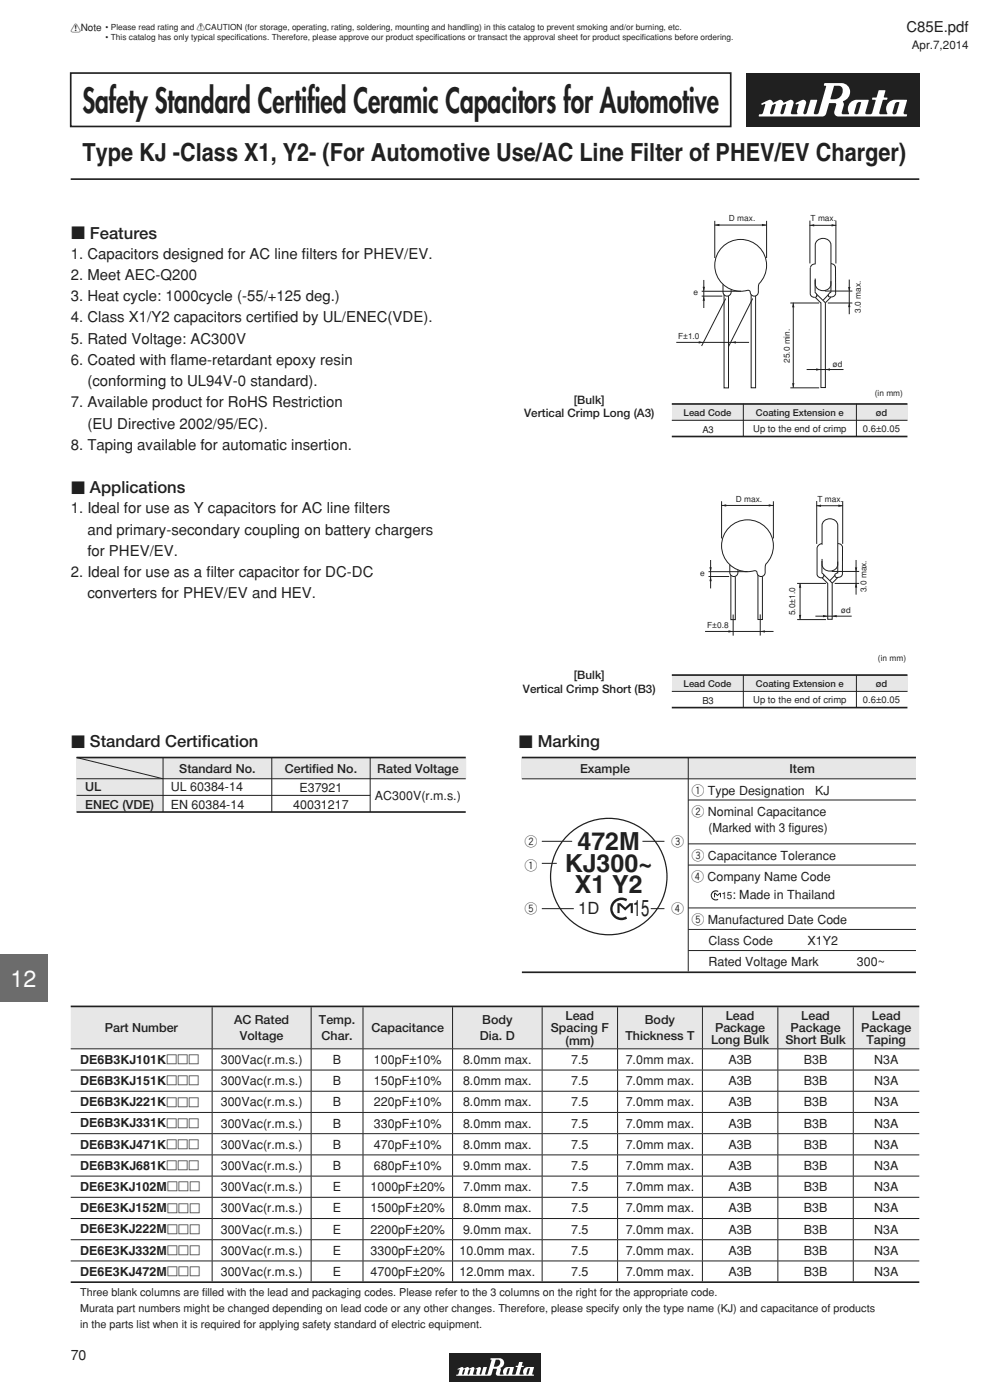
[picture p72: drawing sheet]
<svg xmlns="http://www.w3.org/2000/svg" width="210mm" height="297mm" viewBox="0 0 210 297" stroke-linecap="round" stroke-linejoin="round" font-family="sans-serif">
<defs><g id="words">
<text font-size="7.2" fill="#231f20" x="17.5" y="23.9">Safety Standard Certifi ed Ceramic Capacitors for Automotive</text>
<g font-size="5.3" fill="#231f20">
<text x="17.5" y="34.2">Type KJ -Class X1, Y2- (For Automotive Use/AC Line Filter of PHEV/EV Charger)</text>
<text x="119.8" y="184.9">KJ300~</text>
<text x="122.5" y="180.3">472M</text>
<text x="121.9" y="189.5">X1 Y2</text>
</g>
<text font-size="4.9" fill="#fff" x="2.3" y="209.3">12</text>
<text font-size="4.8" fill="#231f20" x="134.3" y="194.4">15</text>
<g font-size="3.5" fill="#231f20">
<text x="15" y="50.8">c Features</text>
<text x="15" y="104.8">c Applications</text>
<text x="15" y="158.6">c Standard Certif</text>
<text x="42.8" y="158.5">i cation</text>
<text x="110" y="158.6">c Marking</text>
<text x="122.6" y="193.9">1D</text>
</g>
<g font-size="3.2" fill="#231f20">
<text x="192.3" y="6.8">C85E.pdf</text>
<text x="15" y="54.9">1. Capacitors designed for AC line f</text>
<text x="15" y="59.4">2. Meet AEC-Q200</text>
<text x="64.1" y="54.9">i lters for PHEV/EV.</text>
<text x="15" y="63.9">3. Heat cycle: 1000cycle (-55/+125 deg.)</text>
<text x="15" y="68.4">4. Class X1/Y2 capacitors certif</text>
<text x="58.2" y="68.4">i ed by UL/ENEC(VDE).</text>
<text x="15" y="72.9">5. Rated Voltage: AC300V</text>
<text x="15" y="77.4">6. Coated with f</text>
<text x="36.2" y="77.4">l ame-retardant epoxy resin</text>
<text x="18.5" y="81.9">(conforming to UL94V-0 standard).</text>
<text x="15" y="86.4">7. Available product for RoHS Restriction</text>
<text x="15" y="95.4">8. Taping available for automatic insertion.</text>
<text x="18.5" y="90.9">(EU Directive 2002/95/EC).</text>
<text x="15" y="108.9">1. Ideal for use as Y capacitors for AC line f</text>
<text x="18.5" y="113.4">and primary-secondary coupling on battery chargers</text>
<text x="75.2" y="108.9">i lters</text>
<text x="18.5" y="117.9">for PHEV/EV.</text>
<text x="15" y="122.4">2. Ideal for use as a f</text>
<text x="43.8" y="122.4">i lter capacitor for DC-DC</text>
<text x="18.5" y="126.9">converters for PHEV/EV and HEV.</text>
</g>
<text font-size="3" fill="#231f20" x="15" y="288.6">70</text>
<g font-size="2.6" fill="#231f20">
<text x="18.1" y="167.9">UL</text>
<text x="36.2" y="167.9">UL 60384-14</text>
<text x="38" y="163.9">Standard No.</text>
<text x="60.4" y="163.9">Certified No.</text>
<text x="63.5" y="167.9">E37921</text>
<text x="80" y="163.9">Rated Voltage</text>
<text x="123.1" y="163.9">Example</text>
<text x="167.5" y="164">Item</text>
<text x="18.1" y="171.6">ENEC (VDE)</text>
<text x="36.2" y="171.6">EN 60384-14</text>
<text x="62.2" y="171.6">40031217</text>
<text x="79.5" y="169.7">AC300V(r.m.s.)</text>
<text x="146.8" y="173.1">w Nominal Capacitance</text>
<text x="146.8" y="168.6">q Type Designation</text>
<text x="172.9" y="168.6">KJ</text>
<text x="111.3" y="179.5">w</text>
<text x="142.4" y="179.5">e</text>
<text x="150.3" y="176.6">(Marked with 3 figures)</text>
<text x="111.3" y="184.5">q</text>
<text x="146.8" y="182.4">e Capacitance Tolerance</text>
<text x="146.7" y="186.9">r Company Name Code</text>
<text x="155.4" y="190.8">: Made in Thailand</text>
<text x="111.3" y="193.6">t</text>
<text x="142.4" y="193.7">r</text>
<text x="146.8" y="196">t Manufactured Date Code</text>
<text x="150.3" y="200.5">Class Code</text>
<text x="171.3" y="200.5">X1Y2</text>
<text x="150.3" y="205">Rated Voltage Mark</text>
<text x="181.8" y="205">300~</text>
<text x="22.2" y="218.9">Part Number</text>
<text x="49.6" y="217.2">AC Rated</text>
<text x="50.9" y="220.7">Voltage</text>
<text x="67.7" y="217.2">Temp.</text>
<text x="68.2" y="220.7">Char.</text>
<text x="78.8" y="218.9">Capacitance</text>
<text x="101.8" y="220.7">Dia. D</text>
<text x="102.3" y="217.2">Body</text>
<text x="116.8" y="218.9">Spacing F</text>
<text x="120" y="216.3">Lead</text>
<text x="120" y="221.6">(mm)</text>
<text x="132.7" y="220.7">Thickness T</text>
<text x="136.8" y="217.2">Body</text>
<text x="150.8" y="221.6">Long Bulk</text>
<text x="151.7" y="218.9">Package</text>
<text x="154" y="216.3">Lead</text>
<text x="166.6" y="221.6">Short Bulk</text>
<text x="167.7" y="218.9">Package</text>
<text x="170" y="216.3">Lead</text>
<text x="182.7" y="218.9">Package</text>
<text x="183.8" y="221.6">Taping</text>
<text x="185" y="216.3">Lead</text>
<text x="17" y="225.7">DE6B3KJ101Kppp</text>
<text x="46.8" y="225.7">300Vac(r.m.s.)</text>
<text x="70.6" y="225.7">B</text>
<text x="79.3" y="225.7">100pF±10%</text>
<text x="98.2" y="225.7">8.0mm max.</text>
<text x="121.2" y="225.7">7.5</text>
<text x="132.7" y="225.7">7.0mm max.</text>
<text x="154.5" y="225.7">A3B</text>
<text x="170.5" y="225.7">B3B</text>
<text x="185.4" y="225.7">N3A</text>
<text x="17" y="230.2">DE6B3KJ151Kppp</text>
<text x="46.8" y="230.2">300Vac(r.m.s.)</text>
<text x="70.6" y="230.2">B</text>
<text x="79.3" y="230.2">150pF±10%</text>
<text x="98.2" y="230.2">8.0mm max.</text>
<text x="121.2" y="230.2">7.5</text>
<text x="132.7" y="230.2">7.0mm max.</text>
<text x="154.5" y="230.2">A3B</text>
<text x="170.5" y="230.2">B3B</text>
<text x="185.4" y="230.2">N3A</text>
<text x="17" y="234.7">DE6B3KJ221Kppp</text>
<text x="17" y="239.2">DE6B3KJ331Kppp</text>
<text x="46.8" y="234.7">300Vac(r.m.s.)</text>
<text x="46.8" y="239.2">300Vac(r.m.s.)</text>
<text x="70.6" y="234.7">B</text>
<text x="70.6" y="239.2">B</text>
<text x="79.3" y="234.7">220pF±10%</text>
<text x="79.3" y="239.2">330pF±10%</text>
<text x="98.2" y="234.7">8.0mm max.</text>
<text x="98.2" y="239.2">8.0mm max.</text>
<text x="121.2" y="234.7">7.5</text>
<text x="121.2" y="239.2">7.5</text>
<text x="132.7" y="234.7">7.0mm max.</text>
<text x="132.7" y="239.2">7.0mm max.</text>
<text x="154.5" y="234.7">A3B</text>
<text x="154.5" y="239.2">A3B</text>
<text x="170.5" y="234.7">B3B</text>
<text x="170.5" y="239.2">B3B</text>
<text x="185.4" y="234.7">N3A</text>
<text x="185.4" y="239.2">N3A</text>
<text x="17" y="243.7">DE6B3KJ471Kppp</text>
<text x="46.8" y="243.7">300Vac(r.m.s.)</text>
<text x="70.6" y="243.7">B</text>
<text x="79.3" y="243.7">470pF±10%</text>
<text x="98.2" y="243.7">8.0mm max.</text>
<text x="121.2" y="243.7">7.5</text>
<text x="132.7" y="243.7">7.0mm max.</text>
<text x="154.5" y="243.7">A3B</text>
<text x="170.5" y="243.7">B3B</text>
<text x="185.4" y="243.7">N3A</text>
<text x="17" y="248.2">DE6B3KJ681Kppp</text>
<text x="46.8" y="248.2">300Vac(r.m.s.)</text>
<text x="70.6" y="248.2">B</text>
<text x="79.3" y="248.2">680pF±10%</text>
<text x="98.2" y="248.2">9.0mm max.</text>
<text x="121.2" y="248.2">7.5</text>
<text x="132.7" y="248.2">7.0mm max.</text>
<text x="154.5" y="248.2">A3B</text>
<text x="170.5" y="248.2">B3B</text>
<text x="185.4" y="248.2">N3A</text>
<text x="17" y="252.7">DE6E3KJ102Mppp</text>
<text x="17" y="257.2">DE6E3KJ152Mppp</text>
<text x="46.8" y="252.7">300Vac(r.m.s.)</text>
<text x="46.8" y="257.2">300Vac(r.m.s.)</text>
<text x="70.6" y="252.7">E</text>
<text x="70.6" y="257.2">E</text>
<text x="78.6" y="252.7">1000pF±20%</text>
<text x="78.6" y="257.2">1500pF±20%</text>
<text x="98.2" y="252.7">7.0mm max.</text>
<text x="98.2" y="257.2">8.0mm max.</text>
<text x="121.2" y="252.7">7.5</text>
<text x="121.2" y="257.2">7.5</text>
<text x="132.7" y="252.7">7.0mm max.</text>
<text x="132.7" y="257.2">7.0mm max.</text>
<text x="154.5" y="252.7">A3B</text>
<text x="154.5" y="257.2">A3B</text>
<text x="170.5" y="252.7">B3B</text>
<text x="170.5" y="257.2">B3B</text>
<text x="185.4" y="252.7">N3A</text>
<text x="185.4" y="257.2">N3A</text>
<text x="17" y="261.7">DE6E3KJ222Mppp</text>
<text x="46.8" y="261.7">300Vac(r.m.s.)</text>
<text x="70.6" y="261.7">E</text>
<text x="78.6" y="261.7">2200pF±20%</text>
<text x="98.2" y="261.7">9.0mm max.</text>
<text x="121.2" y="261.7">7.5</text>
<text x="132.7" y="261.7">7.0mm max.</text>
<text x="154.5" y="261.7">A3B</text>
<text x="170.5" y="261.7">B3B</text>
<text x="185.4" y="261.7">N3A</text>
<text x="17" y="266.2">DE6E3KJ332Mppp</text>
<text x="46.8" y="266.2">300Vac(r.m.s.)</text>
<text x="70.6" y="266.2">E</text>
<text x="78.6" y="266.2">3300pF±20%</text>
<text x="97.5" y="266.2">10.0mm max.</text>
<text x="121.2" y="266.2">7.5</text>
<text x="132.7" y="266.2">7.0mm max.</text>
<text x="154.5" y="266.2">A3B</text>
<text x="170.5" y="266.2">B3B</text>
<text x="185.4" y="266.2">N3A</text>
<text x="17" y="270.7">DE6E3KJ472Mppp</text>
<text x="46.8" y="270.7">300Vac(r.m.s.)</text>
<text x="70.6" y="270.7">E</text>
<text x="78.6" y="270.7">4700pF±20%</text>
<text x="97.5" y="270.7">12.0mm max.</text>
<text x="121.2" y="270.7">7.5</text>
<text x="132.7" y="270.7">7.0mm max.</text>
<text x="154.5" y="270.7">A3B</text>
<text x="170.5" y="270.7">B3B</text>
<text x="185.4" y="270.7">N3A</text>
</g>
<g font-size="2.5" fill="#231f20">
<text x="193.4" y="10.3">Apr.7,2014</text>
<text x="111.2" y="88.4">Vertical Crimp Long (A3)</text>
<text x="121.7" y="85.6">[Bulk]</text>
<text x="110.9" y="146.9">Vertical Crimp Short (B3)</text>
<text x="121.7" y="144.1">[Bulk]</text>
</g>
<g font-size="2.3" fill="#231f20">
<text x="17" y="275">Three blank columns are f</text>
<text x="42.9" y="275">i lled with the lead and packaging codes. Please refer to the 3 columns on the right for the appropriate code.</text>
<text x="17" y="278.3">Murata part numbers might be changed depending on lead code or any other changes. Therefore, please specify only the type name (KJ) and capacitance of products</text>
<text x="17" y="281.7">in the parts list when it is required for applying safety standard of electric equipment.</text>
</g>
<g font-size="2.1" fill="#231f20">
<text x="15" y="6.7">!Note</text>
<text x="153" y="190.7">15</text>
</g>
<g font-size="2" fill="#231f20">
<text x="145" y="88.2">Lead Code</text>
<text x="160.3" y="88.2">Coating Extension e</text>
<text x="185.8" y="88.2">ød</text>
<text x="149" y="91.8">A3</text>
<text x="159.8" y="91.7">Up to the end of crimp</text>
<text x="183" y="91.7">0.6±0.05</text>
<text x="145" y="145.7">Lead Code</text>
<text x="149" y="149.3">B3</text>
<text x="159.8" y="149.2">Up to the end of crimp</text>
<text x="160.3" y="145.7">Coating Extension e</text>
<text x="183" y="149.2">0.6±0.05</text>
<text x="185.8" y="145.7">ød</text>
</g>
<g font-size="1.8" fill="#231f20">
<text x="22.4" y="6.4">• Please read rating and !CAUTION (for storage, operating, rating, soldering, mounting and handling) in this catalog to prevent smoking and/or burning, etc.</text>
<text x="22.4" y="8.5">• This catalog has only typical specifcations. Therefore, please approve our product specif</text>
<text x="50.2" y="8.5">i</text>
<text x="92.3" y="8.5">i cations or transact the approval sheet for product specif</text>
<text x="136.2" y="8.5">i cations before ordering.</text>
<text x="154.6" y="46.9">D max.</text>
<text x="172" y="46.9">T max.</text>
<text x="147.1" y="62.7">e</text>
<text x="143.8" y="71.9">F±1.0</text>
<text x="182.6" y="66.3" transform="rotate(-90 182.6 66.3)">3.0 max.</text>
<text x="167.5" y="77" transform="rotate(-90 167.5 77)">25.0 min.</text>
<text x="176.6" y="78">ød</text>
<text x="185.6" y="83.9">(in mm)</text>
<text x="156.1" y="106.4">D max.</text>
<text x="173.4" y="106.4">T max.</text>
<text x="148.5" y="122.1">e</text>
<text x="183.8" y="125.6" transform="rotate(-90 183.8 125.6)">3.0 max.</text>
<text x="168.7" y="130.5" transform="rotate(-90 168.7 130.5)">5.0±1.0</text>
<text x="178.4" y="130.1">ød</text>
<text x="150" y="133.2">F±0.8</text>
<text x="186.2" y="140.2">(in mm)</text>
</g>
</g></defs>
<path d="M15 15.5h140v11.3h-140z" fill="none" stroke="#231f20" stroke-width=".35"/>
<path d="M158.2 15.5h36.9v11.3h-36.9z" fill="#231f20"/>
<path d="M180.1 24h.1" fill="none" stroke="#231f20" stroke-width=".21"/>
<path d="M161.5 22l1.6-.8a.76 .76 0 0 1 1 .6l.1-.1v.4l-.4 .2-.5 1.7a.38 .38 0 0 0 .4 .2 .38 .38 0 0 0 .4-.3l.5-1.7-.2-.2-.2 .1v-.4l1.1-.5a.96 .96 0 0 1 1 .6l.2-.1-.1 .4-.4 .2-.5 1.6a.4 .4 0 0 0 .5 .4 .4 .4 0 0 0 .3-.5l.5-1.6-.2-.2-.2 .1 .1-.4 1.2-.5 .5 .1 .1 .5-.5 2.3 .2 .1h1.1l-.1-.6 .4-1.4-.1-.2-.4 .2-.1-.3 1.3-.7a.6 .6 0 0 1 .7 .1 .6 .6 0 0 1 .2 .6l-.6 2 .3 .3 .4-.3 .8-2.7h1.4l-.7 2.8a.59 .59 0 0 0 .7 .2 .59 .59 0 0 0 .4-.5l1.5-5.4-.4-.1 .1-.5 3.6-.1a2 2 0 0 1 1.8 1.9 2 2 0 0 1-1.5 2.1l.2 .7-.4 1.8 .2 .1h1.2l.1-.1a1.95 1.95 0 0 1 1.7-2.9h2.3l.2 .1-.4 1.3-1.4-.2 .2-.6-.2-.2-.7 .3-.6 2a.43 .43 0 0 0 .4 .4 .43 .43 0 0 0 .5-.4l.4-1.5 1.4 .2-.4 1.4 .2 .2h.9l.3-.1 .9-2.8-.8-.2v-.3l.9-.1 .5-1.5 1.3-.1 .1 .2-.3 1.3 .8 .2-.2 .3-.8 .1-.8 2.8 .3 .2h1.3l.1-.1a1.95 1.95 0 0 1 1.7-2.9h2.4l.1 .1-.3 1h-1.5l.2-.5-.2-.2a.68 .68 0 0 0-.8 .5l-.5 1.8a.45 .45 0 0 0 .4 .4 .45 .45 0 0 0 .5-.4l.4-1.6h1.5l-.4 1.7 .1 .2 .6 .1-.2 .4h-14.4a.85 .85 0 0 1-.8-1.1l.4-1.5-.1-.2h-.8l.1-.8h.4a1.75 1.75 0 0 0 1.5-2.7 1.93 1.93 0 0 0-1.6-.2l-.8 2.7 .5 .2-.1 .8-.7 .1-.6 2.1a.83 .83 0 0 1-.8 .6h-13.3l-.2-.1 .1-.3 .6-.1 .2-.3 .5-1.7-.1-.2-.5 .3z" fill="#fff"/>
<path d="M15 38h180" fill="none" stroke="#e6e7e8" stroke-width=".21"/>
<path d="M15 38h180z" fill="none" stroke="#231f20" stroke-width=".35"/>
<g fill="none" stroke="#231f20" stroke-width=".21">
<path d="M149.3 59.4v5.9M151.6 47.7h11M151.6 46.9v7.8M153.2 52.4a5.5 5.5 0 0 1 7.8 0 5.5 5.5 0 0 1 0 7.8l-.1 1.2a.92 .92 0 0 1-.6 1.4 .92 .92 0 0 1-1.2-.8 .61 .61 0 0 0-.9-.3 5.5 5.5 0 0 1-5.9-2.8 5.5 5.5 0 0 1 .9-6.5zM162.6 46.9v7.8M143.5 72.6h15.4M148.8 62.8h4.4M148.8 61.8h8.4M153.4 60.3v1.7a.86 .86 0 0 0 .8 .8 .86 .86 0 0 0 .9-.8v-.6M153.6 62.5v19.8h.9v-19.5M153.9 63.3l-5.1 10.1M159.3 62.5v19.8h1v-19.5"/>
<path d="M159.7 63.3l-5.1 10.2M167.6 64.3h6.2M168.3 64.2v18.1M171.1 78.4h7.8M167.6 82.3h6.2"/>
</g>
<g fill="#231f20">
<path d="M151.6 47.7l1-.2v.5z"/>
<path d="M155.1 72.6l1-.2v.5z"/>
<path d="M175.1 78.4l.9-.3v.5z"/>
<path d="M161.6 47.5l1 .2-1 .3z"/>
<path d="M148.2 72.4l1 .2-1 .3z"/>
<path d="M173.1 78.1l1 .3-1 .2z"/>
<path d="M168.3 64.2l.2 1h-.5z"/>
<path d="M149.3 62.8l.2 1h-.5z"/>
<path d="M149 60.8h.5l-.2 1z"/>
<path d="M168 81.3h.5l-.2 1z"/>
</g>
<g fill="none" stroke="#231f20" stroke-width=".21">
<path d="M171.7 47.8h5.7M171.8 46.8v9.1M171.9 56.8v5.5a.74 .74 0 0 0 .5 .8 .74 .74 0 0 0 .9-.4l-.4-.8M172.9 56a.87 .87 0 0 0-1 .8M172.9 59.4v2.5M172.9 56.1v-4.1a1.69 1.69 0 0 1 1.7-1.4 1.69 1.69 0 0 1 1.7 1.4v8.3a1.69 1.69 0 0 1-1.7 1.4 1.69 1.69 0 0 1-1.7-1.4v-1.2M176.3 59.6v2.4l-.4 .1-.2 .5a.62 .62 0 0 0 1 .3l.4-.2 .2-.5M176.3 55.9l.6 .3 .3 .5M177.2 56.6l.1 5.6M177.3 46.8v9.1M173 63.1l1.1 1.2M173.3 62.5l1.8 1.7"/>
<path d="M174.1 64.2v18h1v-18M175.7 62.5l-1.1 1.2M176.3 63l-1.2 1.2"/>
</g>
<g fill="#231f20">
<path d="M171.7 47.8l1-.2v.4z"/>
<path d="M176.4 47.6l1 .2-1 .2z"/>
</g>
<path d="M180.1 59.3v7.4M175 61.7h5.8M175.6 64.3h5.2" fill="none" stroke="#231f20" stroke-width=".21"/>
<g fill="#231f20">
<path d="M180.1 64.2l.3 1h-.5z"/>
<path d="M179.9 60.9h.5l-.3 1z"/>
</g>
<path d="M142.5 85.7h50v3.5h-50z" fill="#e6e7e8"/>
<path d="M142.5 85.7h50M142.5 92.6h50" fill="none" stroke="#231f20" stroke-width=".35"/>
<g fill="none" stroke="#231f20" stroke-width=".21">
<path d="M142.5 89.2h50M157.7 85.7v6.9M181.7 85.7v6.9M150.7 118.8v6M153.1 107.2h11M153.1 106.3v7.9M154.7 111.9a5.5 5.5 0 0 1 7.7 0 5.5 5.5 0 0 1 .1 7.8l-.2 1.2a.92 .92 0 0 1-.5 1.3 .92 .92 0 0 1-1.2-.8 .61 .61 0 0 0-1-.2 5.5 5.5 0 0 1-5.9-2.8 5.5 5.5 0 0 1 1-6.5zM154.8 119.8v1.6a.86 .86 0 0 0 .9 .9 .86 .86 0 0 0 .8-.9v-.5M164.1 106.3v7.9M149.6 134h14.5M150.3 121.3h8.3M150.3 122.3h4.4"/>
<path d="M155 122v9.5h1v-9.2M155.5 130.4v4.5M160.8 122v9.4h.9v-9.1M161.3 130.3v4.5M169.1 123.8h6.1M169.1 131.4h6.1M169.7 123.7v7.7M173 130.7h7.7"/>
</g>
<g fill="#231f20">
<path d="M153.1 107.2l.9-.2v.5z"/>
<path d="M161.3 134l1-.3v.5z"/>
<path d="M176.5 130.7l1-.2v.5z"/>
<path d="M163.1 107l1 .2-1 .3z"/>
<path d="M154.5 133.7l1 .3-1 .2z"/>
<path d="M174.6 130.5l1 .2-1 .3z"/>
<path d="M169.7 123.7l.3 1h-.5z"/>
<path d="M150.7 122.3l.3 1h-.5z"/>
<path d="M150.5 120.3h.5l-.3 1z"/>
<path d="M169.5 130.5h.5l-.3 .9z"/>
</g>
<path d="M173.2 107.3h5.6M173.2 106.3v9.1M174.4 115.3a1.16 1.16 0 0 0-1.1 1v5.5a.75 .75 0 0 0 .6 .8 .75 .75 0 0 0 .9-.5l-.4-.5v-2.6M174.4 115.6v-4.2a1.69 1.69 0 0 1 1.6-1.3 1.69 1.69 0 0 1 1.7 1.3v8.4a1.69 1.69 0 0 1-1.7 1.4 1.69 1.69 0 0 1-1.6-1.4v-1.2M177.7 115.3l.7 .2a1.07 1.07 0 0 1 .3 1.2v4.4a1.06 1.06 0 0 1-.3 1.2l-.2 .1a.67 .67 0 0 1-1.1-.4l.1-.2 .5-.3v-2.3M178.8 106.3v9.1M174.7 121.9l1.8 1.8v7.7h-.9v-7.6l-1.2-1.2M177.1 122l-1.1 1.2M177.7 122.5l-1.2 1.2" fill="none" stroke="#231f20" stroke-width=".21"/>
<g fill="#231f20">
<path d="M173.2 107.3l1-.3v.5z"/>
<path d="M177.8 107l1 .3-1 .2z"/>
</g>
<path d="M181.6 118.8v7.3M176.4 121.2h5.8M177 123.8h5.2" fill="none" stroke="#231f20" stroke-width=".21"/>
<g fill="#231f20">
<path d="M181.6 123.7l.2 .9h-.5z"/>
<path d="M181.3 120.4h.5l-.2 1z"/>
</g>
<path d="M142.5 143.2h50v3.5h-50z" fill="#e6e7e8"/>
<path d="M142.5 143.2h50M142.5 150.1h50" fill="none" stroke="#231f20" stroke-width=".35"/>
<path d="M142.5 146.7h50M157.7 143.2v6.9M181.7 143.2v6.9" fill="none" stroke="#231f20" stroke-width=".21"/>
<path d="M95.3 287h19.4v6h-19.4z" fill="#231f20"/>
<path d="M106.8 291.5h.1" fill="none" stroke="#231f20" stroke-width=".21"/>
<path d="M97.1 290.4l.9-.4 .5 .3-.5 1.1 .2 .2 .2-.1 .3-1h-.2v-.2l.8-.3 .2 .3h.2l-.3 .3-.2 .8 .1 .2 .3-.1 .2-1h-.2l.1-.2 .8-.3 .1 .4-.3 1.1 .2 .1h.5l.2-1.1h-.3v-.1l.8-.4 .3 .3-.3 1.1 .2 .2 .2-.1 .4-1.5h.7l-.3 1.5 .3 .1 .2-.2 .9-2.9-.3-.1 .1-.2 1.9-.1a1.05 1.05 0 0 1 .9 1 1.05 1.05 0 0 1-.8 1.1l.1 .4-.2 1 .8-.1a1.03 1.03 0 0 1 .9-1.5l1.3 .1-.2 .6h-.7v-.5l-.4 .2-.3 1.2h.4l.3-.9h.7l-.2 .8 .6 .1 .2-.1 .4-1.4-.4-.1v-.2l.5-.1 .2-.8 .8 .1-.2 .7 .4 .2-.5 .1-.4 1.5 .1 .1 .8-.1a1.02 1.02 0 0 1 .8-1.5l1.4 .1-.2 .5h-.7v-.4l-.4 .2-.3 1.2h.3l.4-1h.7l-.2 .9 .4 .1-.1 .2-7.4 .1a.48 .48 0 0 1-.6-.6l.2-.8-.5-.1 .1-.5h.2a.77 .77 0 0 0 .9-.7 .77 .77 0 0 0-.9-.7l-.5 1.4h.3l-.1 .5h-.3l-.3 1.2-.3 .2-7.2 .1v-.3l.4-.1 .3-1-.4 .1z" fill="#fff"/>
<path d="M0 202.5h10v10h-10z" fill="#6d6e70"/>
<path d="M15 213.5h30v9h-30zM45 213.5h21v9h-21zM66 213.5h11v9h-11zM77 213.5h19v9h-19zM96 213.5h19v9h-19zM115 213.5h16v9h-16zM131 213.5h18v9h-18zM149 213.5h16v9h-16zM165 213.5h16v9h-16zM181 213.5h14v9h-14z" fill="#e6e7e8"/>
<path d="M15 213.5h180M15 272h180" fill="none" stroke="#231f20" stroke-width=".35"/>
<g fill="none" stroke="#231f20" stroke-width=".21">
<path d="M45 213.7v8.7M66 213.7v8.7M77 213.7v8.7M96 213.7v8.7M115 213.7v8.7M131 213.7v8.7M149 213.7v8.7M165 213.7v8.7M181 213.7v8.7M15 222.5h180M15 227h180M15 231.5h180"/>
<path d="M15 236h180M45 222.6v4.3M45 227.1v4.3M45 231.6v4.3M45 236.1v4.3M66 222.6v4.3M66 227.1v4.3M66 231.6v4.3M66 236.1v4.3M77 222.6v4.3M77 227.1v4.3M77 231.6v4.3"/>
<path d="M77 236.1v4.3M96 222.6v4.3M96 227.1v4.3M96 231.6v4.3M96 236.1v4.3M115 222.6v4.3M115 227.1v4.3M115 231.6v4.3M115 236.1v4.3M131 222.6v4.3M131 227.1v4.3M131 231.6v4.3"/>
<path d="M131 236.1v4.3M149 222.6v4.3M149 227.1v4.3M149 231.6v4.3M149 236.1v4.3M165 222.6v4.3M165 227.1v4.3M165 231.6v4.3M165 236.1v4.3M181 222.6v4.3M181 227.1v4.3M181 231.6v4.3"/>
<path d="M181 236.1v4.3M15 240.5h180M15 245h180M15 249.5h180M15 254h180M15 258.5h180M45 240.6v4.3M45 245.1v4.3M45 249.6v4.3M45 254.1v4.3M45 258.6v4.3M66 240.6v4.3"/>
<path d="M66 245.1v4.3M66 249.6v4.3M66 254.1v4.3M66 258.6v4.3M77 240.6v4.3M77 245.1v4.3M77 249.6v4.3M77 254.1v4.3M77 258.6v4.3M96 240.6v4.3M96 245.1v4.3M96 249.6v4.3"/>
<path d="M96 254.1v4.3M96 258.6v4.3M115 240.6v4.3M115 245.1v4.3M115 249.6v4.3M115 254.1v4.3M115 258.6v4.3M131 240.6v4.3M131 245.1v4.3M131 249.6v4.3M131 254.1v4.3M131 258.6v4.3"/>
<path d="M149 240.6v4.3M149 245.1v4.3M149 249.6v4.3M149 254.1v4.3M149 258.6v4.3M165 240.6v4.3M165 245.1v4.3M165 249.6v4.3M165 254.1v4.3M165 258.6v4.3M181 240.6v4.3M181 245.1v4.3"/>
<path d="M181 249.6v4.3M181 254.1v4.3M181 258.6v4.3M15 263h180M15 267.5h180M45 263.1v4.3M45 267.6v4.2M66 263.1v4.3M66 267.6v4.2M77 263.1v4.3M77 267.6v4.2M96 263.1v4.3"/>
<path d="M96 267.6v4.2M115 263.1v4.3M115 267.6v4.2M131 263.1v4.3M131 267.6v4.2M149 263.1v4.3M149 267.6v4.2M165 263.1v4.3M165 267.6v4.2M181 263.1v4.3M181 267.6v4.2"/>
</g>
<path d="M16.2 160.7h82.6v4.5h-82.6z" fill="#e6e7e8"/>
<path d="M16.2 160.7v4.5M98.8 160.7v4.5" fill="none" stroke="#e6e7e8" stroke-width=".21"/>
<path d="M16.2 165.2h18.4v7.1h-18.4z" fill="#e6e7e8"/>
<path d="M16.2 160.7h82.6M16.2 172.3h82.6" fill="none" stroke="#231f20" stroke-width=".35"/>
<path d="M16.2 165.2h82.6M16.2 168.7h62.3M16.2 160.7l18.4 4.5M34.6 160.7v11.6M57.6 160.7v11.6M78.5 160.7v11.6" fill="none" stroke="#231f20" stroke-width=".21"/>
<path d="M110.7 160.7h83.6v4.5h-83.6z" fill="#e6e7e8"/>
<path d="M110.7 165.2h83.6M146 160.7v45.4M146 179h48.3M146 169.7h48.3M146 192.6h48.3M146 183.5h48.3M146 197.2h48.3M146 201.7h48.3" fill="none" stroke="#231f20" stroke-width=".21"/>
<path d="M110.7 160.7h83.6M110.7 206.3h83.6" fill="none" stroke="#231f20" stroke-width=".35"/>
<circle cx="129.1" cy="186" r="12.3" fill="none" stroke="#231f20" stroke-width=".26"/>
<g fill="#231f20">
<path d="M131 191.6h.6l1 .9 1-.9h.6v2.1h-.4v-1.6l-1.2 1.1-1.2-1.1v1.6h-.4z"/>
<path d="M130.3 190.9a2.37 2.37 0 0 1 2.7-.2l-.2 .5a1.89 1.89 0 0 0-2.9 1.6 1.89 1.89 0 0 0 2.9 1.6l.2 .5a2.4 2.4 0 0 1-3.2-.7 2.4 2.4 0 0 1 .5-3.3z"/>
</g>
<path d="M114.9 178.5h6.5M136.3 178.5h4.6M114.9 192.8h6.8M114.9 183.2h3.2M138 192.8h2.9" fill="none" stroke="#231f20" stroke-width=".21"/>
<g fill="#231f20">
<path d="M151.5 189.4h.2l.5 .4 .4-.4h.3v1h-.2v-.8l-.5 .5-.5-.5v.8h-.2z"/>
<path d="M151.2 189.1l.8-.2 .4 .1-.1 .2a.85 .85 0 0 0-1.3 .7 .85 .85 0 0 0 1.3 .8l.1 .2a1.08 1.08 0 0 1-1.5-.4 1.08 1.08 0 0 1 .3-1.4z"/>
</g>
<use href="#words"/>
</svg>
